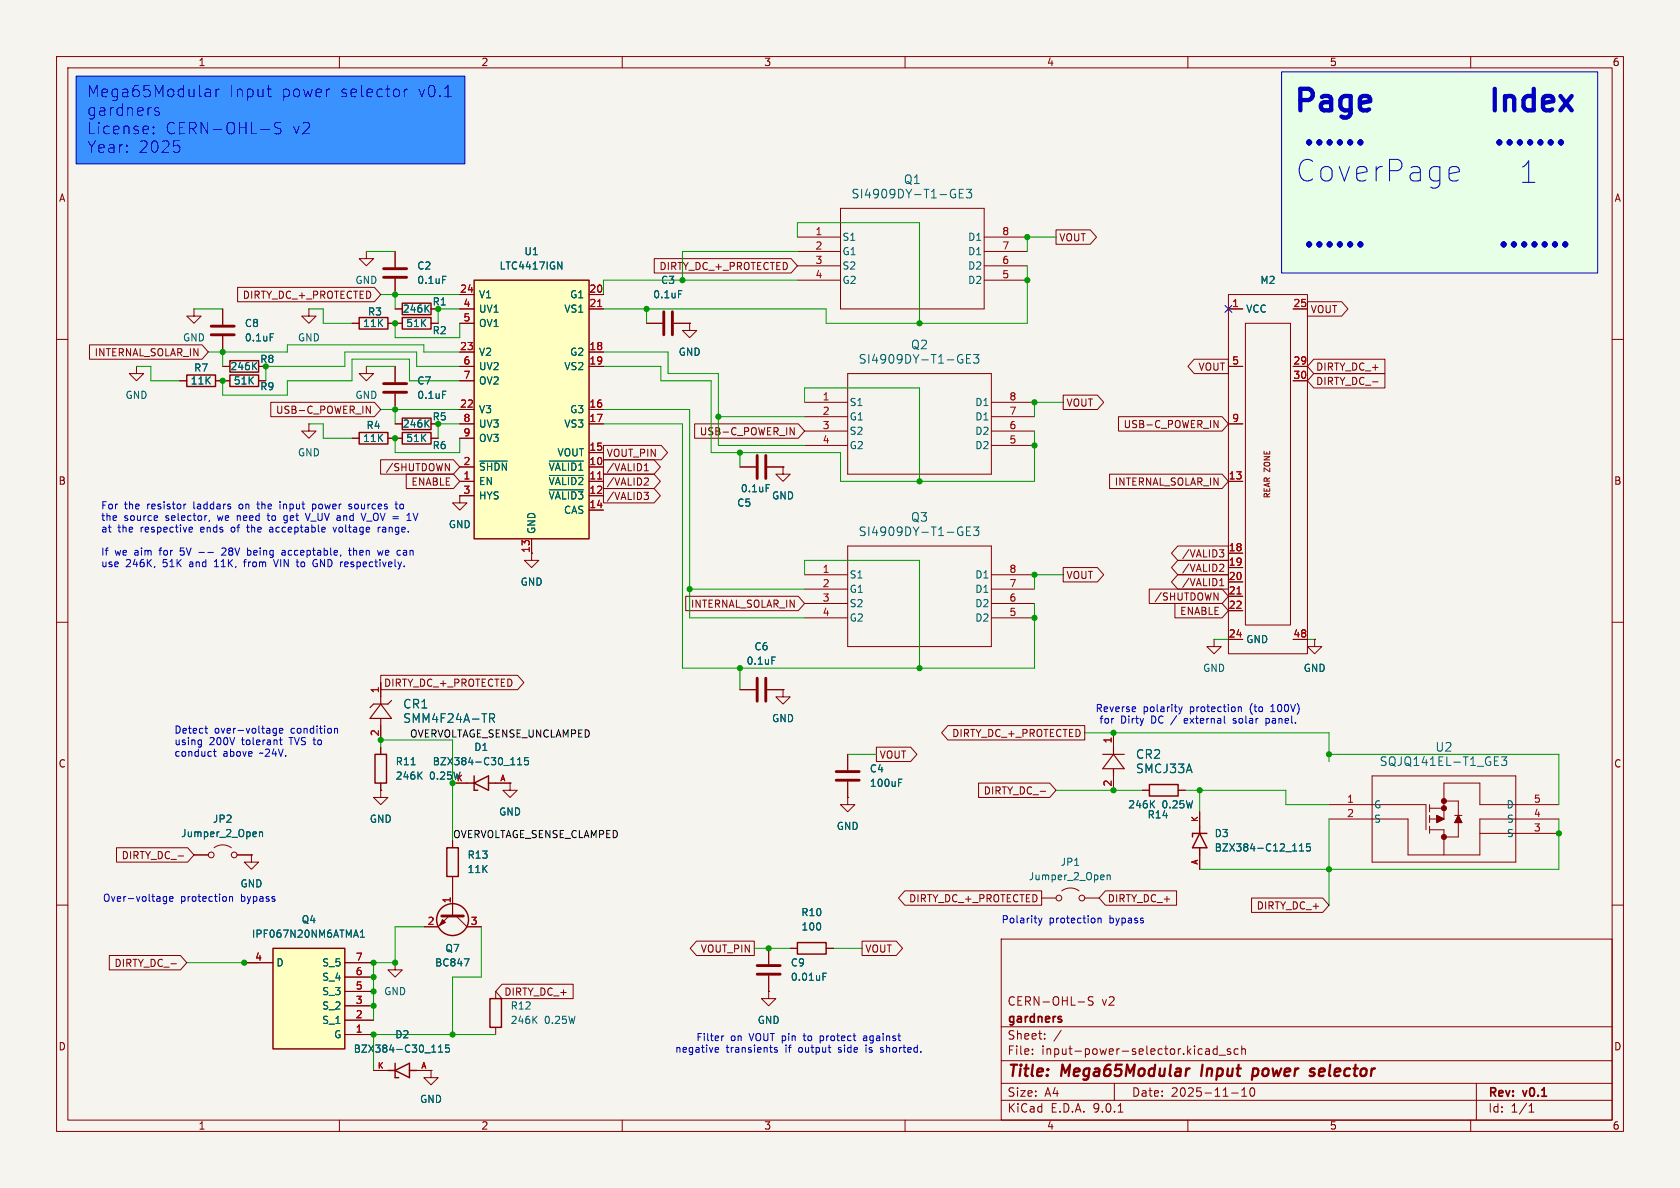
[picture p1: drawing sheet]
<svg xmlns="http://www.w3.org/2000/svg" width="297mm" height="210mm" viewBox="0 0 297 210" stroke-linecap="round" stroke-linejoin="round" font-family="sans-serif">
<defs><g id="words">
<g font-size="5.3" fill="#0000c2">
<text x="228.2" y="20.8">Page</text>
<text x="229.8" y="26.7">......</text>
<text x="263.4" y="26.7">.......</text>
<text x="229.1" y="32.4">CoverPage</text>
<text x="268.6" y="32.6">1</text>
<text x="229.8" y="44.7">......</text>
<text x="264.2" y="44.7">.......</text>
</g>
<g font-size="2.8" fill="#0000c2">
<text x="15.2" y="17.5">Mega65Modular</text>
<text x="40.4" y="17.5">Input</text>
<text x="49.7" y="17.5">power</text>
<text x="60.1" y="17.5">selector</text>
<text x="73.9" y="17.5">v0.1</text>
<text x="15.2" y="20.8">gardners</text>
<text x="15.2" y="24">License:</text>
<text x="15.2" y="27.3">Year:</text>
<text x="24.4" y="27.3">2025</text>
<text x="29.1" y="24">CERN-OHL-S</text>
<text x="51.6" y="24">v2</text>
</g>
<g font-size="2.8" fill="#840000">
<text x="178" y="190.9">Title:</text>
<text x="187.7" y="190.9">Mega65Modular</text>
<text x="213.2" y="190.9">Input</text>
<text x="223.1" y="190.9">power</text>
<text x="234.1" y="190.9">selector</text>
</g>
<g font-size="2.1" fill="#006464">
<text x="150.4" y="35.3">SI4909DY-T1-GE3</text>
<text x="159.7" y="32.7">Q1</text>
<text x="151.7" y="64.5">SI4909DY-T1-GE3</text>
<text x="161" y="62">Q2</text>
<text x="151.7" y="95">SI4909DY-T1-GE3</text>
<text x="161" y="92.4">Q3</text>
<text x="71.2" y="125.5">CR1</text>
<text x="71.2" y="128">SMM4F24A-TR</text>
<text x="200.7" y="136.9">SMCJ33A</text>
<text x="200.7" y="134.3">CR2</text>
<text x="243.8" y="135.6">SQJQ141EL-T1_GE3</text>
<text x="253.7" y="133.1">U2</text>
</g>
<g font-size="2.1" fill="#840000">
<text x="178" y="178">CERN-OHL-S</text>
<text x="194.7" y="178">v2</text>
<text x="178" y="184">Sheet:</text>
<text x="178" y="181.2">gardners</text>
<text x="178" y="186.7">File:</text>
<text x="184.1" y="186.7">input-power-selector.kicad_sch</text>
<text x="178" y="196.9">KiCad</text>
<text x="178" y="194.1">Size:</text>
<text x="184.7" y="194.1">A4</text>
<text x="185.7" y="196.9">E.D.A.</text>
<text x="193.3" y="196.9">9.0.1</text>
<text x="200" y="194.1">Date:</text>
<text x="207" y="194.1">2025-11-10</text>
<text x="263" y="194.3">Rev:</text>
<text x="263" y="196.9">Id:</text>
<text x="267.1" y="196.9">1/1</text>
<text x="269.4" y="194.3">v0.1</text>
</g>
<g font-size="1.8" fill="#840000">
<text x="35" y="11.9">1</text>
<text x="85" y="11.9">2</text>
<text x="135" y="11.9">3</text>
<text x="185" y="11.9">4</text>
<text x="235" y="11.9">5</text>
<text x="285" y="11.9">6</text>
<text x="10.3" y="35.9">A</text>
<text x="285.3" y="35.9">A</text>
<text x="116.5" y="47.9">DIRTY_DC_+_PROTECTED</text>
<text x="187.2" y="42.9">VOUT</text>
<text x="42.8" y="53">DIRTY_DC_+_PROTECTED</text>
<text x="76.4" y="54.2">R1</text>
<text x="231.6" y="55.6">VOUT</text>
<text x="16.6" y="63.2">INTERNAL_SOLAR_IN</text>
<text x="45.9" y="64.4">R8</text>
<text x="211.8" y="65.7">VOUT</text>
<text x="232.6" y="65.7">DIRTY_DC_+</text>
<text x="45.9" y="69.2">R9</text>
<text x="232.6" y="68.3">DIRTY_DC_-</text>
<text x="48.7" y="73.3">USB-C_POWER_IN</text>
<text x="76.4" y="74.5">R5</text>
<text x="123.6" y="77.2">USB-C_POWER_IN</text>
<text x="188.4" y="72.1">VOUT</text>
<text x="198.5" y="75.9">USB-C_POWER_IN</text>
<text x="68.1" y="83.5">/SHUTDOWN</text>
<text x="107.2" y="83.5">/VALID1</text>
<text x="107.2" y="81">VOUT_PIN</text>
<text x="10.3" y="85.9">B</text>
<text x="72.6" y="86">ENABLE</text>
<text x="107.2" y="86">/VALID2</text>
<text x="107.2" y="88.6">/VALID3</text>
<text x="197" y="86">INTERNAL_SOLAR_IN</text>
<text x="285.3" y="85.9">B</text>
<text x="93.7" y="97.8" transform="rotate(-90 93.7 97.8)">13</text>
<text x="208.9" y="98.7">/VALID3</text>
<text x="208.9" y="101.3">/VALID2</text>
<text x="122" y="107.6">INTERNAL_SOLAR_IN</text>
<text x="188.4" y="102.6">VOUT</text>
<text x="204" y="106.4">/SHUTDOWN</text>
<text x="208.9" y="103.8">/VALID1</text>
<text x="208.5" y="108.9">ENABLE</text>
<text x="67.8" y="121.6">DIRTY_DC_+_PROTECTED</text>
<text x="168.2" y="130.5">DIRTY_DC_+_PROTECTED</text>
<text x="10.3" y="135.9">C</text>
<text x="155.4" y="134.3">VOUT</text>
<text x="285.3" y="135.9">C</text>
<text x="173.8" y="140.7">DIRTY_DC_-</text>
<text x="21.4" y="152.1">DIRTY_DC_-</text>
<text x="160.6" y="159.7">DIRTY_DC_+_PROTECTED</text>
<text x="195.7" y="159.7">DIRTY_DC_+</text>
<text x="222.1" y="161">DIRTY_DC_+</text>
<text x="20.1" y="171.1">DIRTY_DC_-</text>
<text x="123.8" y="168.6">VOUT_PIN</text>
<text x="152.9" y="168.6">VOUT</text>
<text x="89.1" y="176.2">DIRTY_DC_+</text>
<text x="10.3" y="185.9">D</text>
<text x="285.3" y="185.9">D</text>
<text x="35" y="199.9">1</text>
<text x="85" y="199.9">2</text>
<text x="135" y="199.9">3</text>
<text x="185" y="199.9">4</text>
<text x="235" y="199.9">5</text>
<text x="285" y="199.9">6</text>
</g>
<g font-size="1.8" fill="#a90000">
<text x="144.1" y="41.7">1</text>
<text x="177.1" y="41.7">8</text>
<text x="144.1" y="44.2">2</text>
<text x="144.1" y="46.7">3</text>
<text x="177.1" y="44.2">7</text>
<text x="177.1" y="46.7">6</text>
<text x="81.2" y="51.8">24</text>
<text x="104.1" y="51.8">20</text>
<text x="144.1" y="49.3">4</text>
<text x="177.1" y="49.3">5</text>
<text x="81.8" y="54.4">4</text>
<text x="81.8" y="56.9">5</text>
<text x="104.1" y="54.4">21</text>
<text x="217.7" y="54.4">1</text>
<text x="228.6" y="54.4">25</text>
<text x="81.2" y="62">23</text>
<text x="81.8" y="64.5">6</text>
<text x="104.1" y="62">18</text>
<text x="104.1" y="64.5">19</text>
<text x="217.7" y="64.5">5</text>
<text x="228.6" y="64.5">29</text>
<text x="81.8" y="67.1">7</text>
<text x="145.3" y="70.9">1</text>
<text x="178.4" y="70.9">8</text>
<text x="228.6" y="67.1">30</text>
<text x="81.2" y="72.1">22</text>
<text x="81.8" y="74.7">8</text>
<text x="81.8" y="77.2">9</text>
<text x="104.1" y="72.1">16</text>
<text x="104.1" y="74.7">17</text>
<text x="145.3" y="73.4">2</text>
<text x="145.3" y="75.9">3</text>
<text x="178.4" y="73.4">7</text>
<text x="178.4" y="75.9">6</text>
<text x="217.7" y="74.7">9</text>
<text x="81.8" y="82.3">2</text>
<text x="104.1" y="79.8">15</text>
<text x="104.1" y="82.3">10</text>
<text x="145.3" y="78.5">4</text>
<text x="178.4" y="78.5">5</text>
<text x="81.8" y="84.8">1</text>
<text x="81.8" y="87.4">3</text>
<text x="104.1" y="84.8">11</text>
<text x="104.1" y="87.4">12</text>
<text x="104.1" y="89.9">14</text>
<text x="217.1" y="84.8">13</text>
<text x="145.3" y="101.3">1</text>
<text x="178.4" y="101.3">8</text>
<text x="217.1" y="97.5">18</text>
<text x="217.1" y="100.1">19</text>
<text x="145.3" y="103.9">2</text>
<text x="145.3" y="106.4">3</text>
<text x="178.4" y="103.9">7</text>
<text x="178.4" y="106.4">6</text>
<text x="217.1" y="102.6">20</text>
<text x="217.1" y="105.2">21</text>
<text x="217.1" y="107.7">22</text>
<text x="145.3" y="109">4</text>
<text x="178.4" y="109">5</text>
<text x="217.1" y="112.8">24</text>
<text x="228.6" y="112.8">48</text>
<text x="67.1" y="122.6" transform="rotate(-90 67.1 122.6)">1</text>
<text x="67.1" y="130.2" transform="rotate(-90 67.1 130.2)">2</text>
<text x="196.6" y="131.5" transform="rotate(-90 196.6 131.5)">1</text>
<text x="196.6" y="139.1" transform="rotate(-90 196.6 139.1)">2</text>
<text x="238.1" y="142">1</text>
<text x="271.1" y="142">5</text>
<text x="238.1" y="144.5">2</text>
<text x="271.1" y="144.5">4</text>
<text x="271.1" y="147.1">3</text>
<text x="79.8" y="159.8" transform="rotate(-90 79.8 159.8)">1</text>
<text x="75.5" y="163.6">2</text>
<text x="83.1" y="163.6">3</text>
<text x="45" y="169.9">4</text>
<text x="62.8" y="169.9">7</text>
<text x="62.8" y="172.5">6</text>
<text x="62.8" y="175">5</text>
<text x="62.8" y="177.5">3</text>
<text x="62.8" y="180.1">2</text>
<text x="62.8" y="182.6">1</text>
</g>
<g font-size="1.8" fill="#006464">
<text x="73.7" y="47.9">C2</text>
<text x="88.2" y="47.9">LTC4417IGN</text>
<text x="92.6" y="45.3">U1</text>
<text x="148.8" y="42.8">S1</text>
<text x="148.8" y="45.3">G1</text>
<text x="148.8" y="47.9">S2</text>
<text x="171.1" y="42.8">D1</text>
<text x="171.1" y="45.3">D1</text>
<text x="171.1" y="47.9">D2</text>
<text x="62.7" y="50.4">GND</text>
<text x="73.7" y="50.4">0.1uF</text>
<text x="84.6" y="52.9">V1</text>
<text x="100.7" y="52.9">G1</text>
<text x="115.4" y="52.9">0.1uF</text>
<text x="116.8" y="50.4">C3</text>
<text x="148.8" y="50.4">G2</text>
<text x="171.1" y="50.4">D2</text>
<text x="222.7" y="50.4">M2</text>
<text x="43.2" y="58">C8</text>
<text x="64.1" y="58">11K</text>
<text x="65" y="56">R3</text>
<text x="71.1" y="55.5">246K</text>
<text x="71.7" y="58">51K</text>
<text x="76.4" y="59.3">R2</text>
<text x="84.6" y="55.5">UV1</text>
<text x="84.6" y="58">OV1</text>
<text x="99.7" y="55.5">VS1</text>
<text x="220.2" y="55.5">VCC</text>
<text x="32.3" y="60.6">GND</text>
<text x="34.2" y="65.9">R7</text>
<text x="40.6" y="65.6">246K</text>
<text x="43.2" y="60.6">0.1uF</text>
<text x="52.6" y="60.6">GND</text>
<text x="84.6" y="63.1">V2</text>
<text x="84.6" y="65.6">UV2</text>
<text x="99.7" y="65.6">VS2</text>
<text x="100.7" y="63.1">G2</text>
<text x="119.9" y="63.1">GND</text>
<text x="22.1" y="70.7">GND</text>
<text x="33.6" y="68.2">11K</text>
<text x="41.2" y="68.2">51K</text>
<text x="62.7" y="70.7">GND</text>
<text x="73.7" y="68.2">C7</text>
<text x="73.7" y="70.7">0.1uF</text>
<text x="84.6" y="68.2">OV2</text>
<text x="150.1" y="72">S1</text>
<text x="172.3" y="72">D1</text>
<text x="64.7" y="76">R4</text>
<text x="71.1" y="75.8">246K</text>
<text x="84.6" y="73.3">V3</text>
<text x="84.6" y="75.8">UV3</text>
<text x="99.7" y="75.8">VS3</text>
<text x="100.7" y="73.3">G3</text>
<text x="150.1" y="74.5">G1</text>
<text x="150.1" y="77.1">S2</text>
<text x="172.3" y="74.5">D1</text>
<text x="172.3" y="77.1">D2</text>
<text x="52.6" y="80.9">GND</text>
<text x="64.1" y="78.3">11K</text>
<text x="71.7" y="78.3">51K</text>
<text x="76.4" y="79.6">R6</text>
<text x="84.6" y="78.3">OV3</text>
<text x="84.6" y="83.4">~{SHDN}</text>
<text x="96.9" y="83.4">~{VALID1}</text>
<text x="98.5" y="80.9">VOUT</text>
<text x="150.1" y="79.6">G2</text>
<text x="172.3" y="79.6">D2</text>
<text x="84.6" y="86">EN</text>
<text x="84.6" y="88.5">HYS</text>
<text x="96.9" y="86">~{VALID2}</text>
<text x="96.9" y="88.5">~{VALID3}</text>
<text x="130.2" y="89.8">C5</text>
<text x="130.9" y="87.2">0.1uF</text>
<text x="136.4" y="88.5">GND</text>
<text x="79.2" y="93.6">GND</text>
<text x="94.8" y="94.5" transform="rotate(-90 94.8 94.5)">GND</text>
<text x="99.6" y="91">CAS</text>
<text x="91.9" y="103.7">GND</text>
<text x="150.1" y="102.5">S1</text>
<text x="150.1" y="105">G1</text>
<text x="150.1" y="107.5">S2</text>
<text x="172.3" y="102.5">D1</text>
<text x="172.3" y="105">D1</text>
<text x="172.3" y="107.5">D2</text>
<text x="150.1" y="110.1">G2</text>
<text x="172.3" y="110.1">D2</text>
<text x="220.2" y="113.9">GND</text>
<text x="131.9" y="117.7">0.1uF</text>
<text x="133.3" y="115.2">C6</text>
<text x="212.6" y="119">GND</text>
<text x="230.4" y="119">GND</text>
<text x="136.4" y="127.9">GND</text>
<text x="69.9" y="135.5">R11</text>
<text x="76.4" y="135.5">BZX384-C30_115</text>
<text x="83.7" y="132.9">D1</text>
<text x="153.7" y="136.8">C4</text>
<text x="69.9" y="138">246K</text>
<text x="75.9" y="138">0.25W</text>
<text x="153.7" y="139.3">100uF</text>
<text x="199.4" y="143.1">246K</text>
<text x="205.4" y="143.1">0.25W</text>
<text x="242.8" y="143.1">G</text>
<text x="266.2" y="143.1">D</text>
<text x="31.9" y="148.2">Jumper_2_Open</text>
<text x="37.5" y="145.6">JP2</text>
<text x="65.3" y="145.6">GND</text>
<text x="88.1" y="144.4">GND</text>
<text x="147.8" y="146.9">GND</text>
<text x="202.8" y="144.9">R14</text>
<text x="214.6" y="148.2">D3</text>
<text x="242.8" y="145.6">S</text>
<text x="266.3" y="145.6">S</text>
<text x="266.3" y="148.2">S</text>
<text x="82.6" y="152">R13</text>
<text x="82.6" y="154.5">11K</text>
<text x="181.8" y="155.8">Jumper_2_Open</text>
<text x="187.4" y="153.3">JP1</text>
<text x="214.6" y="150.7">BZX384-C12_115</text>
<text x="42.4" y="157.1">GND</text>
<text x="44.4" y="166">IPF067N20NM6ATMA1</text>
<text x="53.2" y="163.4">Q4</text>
<text x="141.6" y="162.2">R10</text>
<text x="141.6" y="164.7">100</text>
<text x="48.8" y="171">D</text>
<text x="56.9" y="171">S_5</text>
<text x="56.9" y="173.6">S_4</text>
<text x="76.8" y="171">BC847</text>
<text x="78.6" y="168.5">Q7</text>
<text x="139.7" y="171">C9</text>
<text x="139.7" y="173.6">0.01uF</text>
<text x="56.9" y="176.1">S_3</text>
<text x="56.9" y="178.7">S_2</text>
<text x="67.8" y="176.1">GND</text>
<text x="90.2" y="178.7">R12</text>
<text x="56.9" y="181.2">S_1</text>
<text x="59" y="183.7">G</text>
<text x="69.8" y="183.7">D2</text>
<text x="90.2" y="181.2">246K</text>
<text x="96.2" y="181.2">0.25W</text>
<text x="133.9" y="181.2">GND</text>
<text x="62.4" y="186.3">BZX384-C30_115</text>
<text x="74.2" y="195.2">GND</text>
</g>
<g font-size="1.8" fill="#0000c2">
<text x="17.8" y="90.2">For</text>
<text x="17.8" y="92.3">the</text>
<text x="17.8" y="94.3">at</text>
<text x="20.8" y="94.3">the</text>
<text x="21.9" y="92.3">source</text>
<text x="22" y="90.2">the</text>
<text x="25" y="94.3">respective</text>
<text x="26.1" y="90.2">resistor</text>
<text x="29.4" y="92.3">selector,</text>
<text x="34.5" y="90.2">laddars</text>
<text x="35.7" y="94.3">ends</text>
<text x="38.8" y="92.3">we</text>
<text x="41.3" y="94.3">of</text>
<text x="42.4" y="92.3">need</text>
<text x="42.7" y="90.2">on</text>
<text x="44.4" y="94.3">the</text>
<text x="46.2" y="90.2">the</text>
<text x="48" y="92.3">to</text>
<text x="48.5" y="94.3">acceptable</text>
<text x="50.3" y="90.2">input</text>
<text x="51.1" y="92.3">get</text>
<text x="55.2" y="92.3">V_UV and</text>
<text x="56.3" y="90.2">power</text>
<text x="60" y="94.3">voltage</text>
<text x="62.9" y="90.2">sources</text>
<text x="65.4" y="92.3">V_OV =</text>
<text x="68.1" y="94.3">range.</text>
<text x="71.4" y="90.2">to</text>
<text x="17.8" y="98.4">If</text>
<text x="17.8" y="100.5">use</text>
<text x="20.3" y="98.4">we</text>
<text x="22.2" y="100.5">246K,</text>
<text x="23.9" y="98.4">aim</text>
<text x="28.5" y="98.4">for</text>
<text x="28.9" y="100.5">51K</text>
<text x="32.3" y="98.4">5V</text>
<text x="33.8" y="100.5">and</text>
<text x="38.4" y="100.5">11K,</text>
<text x="40.1" y="98.4">28V</text>
<text x="43.8" y="100.5">from</text>
<text x="44.8" y="98.4">being</text>
<text x="49.4" y="100.5">VIN</text>
<text x="51.1" y="98.4">acceptable,</text>
<text x="53.6" y="100.5">to</text>
<text x="56.6" y="100.5">GND respectively.</text>
<text x="63.2" y="98.4">then</text>
<text x="68.5" y="98.4">we</text>
<text x="72.1" y="98.4">can</text>
<text x="30.7" y="129.9">Detect</text>
<text x="30.7" y="131.9">using</text>
<text x="37" y="131.9">200V</text>
<text x="37.9" y="129.9">over-voltage</text>
<text x="42.9" y="131.9">tolerant</text>
<text x="51.5" y="131.9">TVS to</text>
<text x="51.5" y="129.9">condition</text>
<text x="193.6" y="126.1">Reverse</text>
<text x="194.3" y="128.1">for</text>
<text x="198.1" y="128.1">Dirty</text>
<text x="202.1" y="126.1">polarity</text>
<text x="203.6" y="128.1">DC /</text>
<text x="209.8" y="128.1">external</text>
<text x="210.4" y="126.1">protection</text>
<text x="218.7" y="128.1">solar</text>
<text x="221.2" y="126.1">(to</text>
<text x="224.6" y="128.1">panel.</text>
<text x="225.1" y="126.1">100V)</text>
<text x="30.7" y="134">conduct</text>
<text x="39.4" y="134">above</text>
<text x="46.1" y="134">~24V.</text>
<text x="18.1" y="159.6">Over-voltage</text>
<text x="31.9" y="159.6">protection</text>
<text x="42.7" y="159.6">bypass</text>
<text x="177" y="163.4">Polarity</text>
<text x="185.5" y="163.4">protection</text>
<text x="196.2" y="163.4">bypass</text>
<text x="123" y="184.2">Filter</text>
<text x="129.1" y="184.2">on</text>
<text x="132.6" y="184.2">VOUT pin</text>
<text x="142.6" y="184.2">to</text>
<text x="145.6" y="184.2">protect</text>
<text x="153.5" y="184.2">against</text>
<text x="119.3" y="186.3">negative</text>
<text x="128.4" y="186.3">transients</text>
<text x="139" y="186.3">if</text>
<text x="141.5" y="186.3">output</text>
<text x="148.7" y="186.3">side</text>
<text x="153.7" y="186.3">is</text>
<text x="156.5" y="186.3">shorted.</text>
</g>
<g font-size="1.8" fill="#0f0f0f">
<text x="72.4" y="130.5">OVERVOLTAGE_SENSE_UNCLAMPED</text>
<text x="80" y="148.2">OVERVOLTAGE_SENSE_CLAMPED</text>
</g>
<text font-size="1.4" fill="#840000" x="224.7" y="88.2" transform="rotate(-90 224.7 88.2)">REAR ZONE</text>
<g font-size="1.4" fill="#a90000">
<text x="80.6" y="138.2">K</text>
<text x="88.3" y="138.2">A</text>
<text x="211.8" y="145.4" transform="rotate(-90 211.8 145.4)">K</text>
<text x="211.8" y="153" transform="rotate(-90 211.8 153)">A</text>
<text x="66.7" y="189">K</text>
<text x="74.4" y="189">A</text>
</g>
</g></defs>
<path d="M0 0h297v210h-297z" fill="#f5f4ef" stroke="#f5f4ef" stroke-width=".18"/>
<g fill="none" stroke="#840000" stroke-width=".18">
<path d="M10 10h277v190h-277zM12 12h273v186h-273zM60 10v2M110 10v2M160 10v2M210 10v2M260 10v2M10 60h2M285 60h2M10 110h2M285 110h2M10 160h2"/>
<path d="M177 166h108v32h-108zM190.6 177.1h1.1M193.2 176.3l-.5-.1-.2 .1v.5l.6 .3 .1 .3-.2 .3-.6-.1M285 160h2M60 198v2M110 198v2M160 198v2M177 194.5h108M177 191.5h108M177 187.5h108M177 181.5h108M182.5 186.3v.1"/>
<path d="M182.5 185.5v.1M184.7 183.6v.1M184.7 182.8v.1M187.6 182.1l-1.3 2M197 191.5v3M197.7 196.6h.8M210 198v2M213.3 185.4h.3l.2 .2v.8M213.8 186.3l-.5 .1M213.8 185.8h-.5M215.2 185.5l-.5-.1-.2 .3v.4l.1 .2h.6M215.2 184.9v1.5"/>
<path d="M215.5 186.5h1.2M217.5 185.5l-.3-.1-.2 .2v.2l.5 .2v.3h-.5M217.7 193.2h1.2M218.9 185.5l-.4-.1-.3 .3v.4l.1 .2h.6M219.5 185.5l.2-.1 .4 .1 .1 .9M219.5 184.9v1.5M219.5 193.8h.9M219.5 192.7l.5-.4v1.5M221.2 192.4l.1-.1a.81 .81 0 0 1 .6 .6 .81 .81 0 0 1-.3 .8l-.1 .1a.81 .81 0 0 1-.4-1.4M260 198v2M261 191.5v6.5M270.3 196.6h.9"/>
<path d="M270.3 195.5l.4-.4v1.5"/>
</g>
<path d="M210.3 188.9l-.5 .2M212.6 188.2l-.3 2M221.4 190.1l.2 .1 .6-.1M221.6 189l.2-.1 .5 .1M221.6 188.9l-.3 2M233.4 189l-.3 .9 .3 .3M234.2 189.4l-1 .1" fill="none" stroke="#840000" stroke-width=".4"/>
<path d="M187.5 179.7l.1 .1M187.5 180.2l.2 .2-.2 .3" fill="none" stroke="#840000" stroke-width=".3"/>
<path d="M226.6 12.7h55.8v35.6h-55.8z" fill="#e6ffe6"/>
<path d="M13.5 13.5h68.7v15.5h-68.7z" fill="#3a92ff"/>
<path d="M212.1 146.1v1.2M212.1 149.9v1.2M212.1 147.3l1.3 2.6h-2.6zM213.4 147.3h-2.6v.7" fill="none" stroke="#840000" stroke-width=".25"/>
<path d="M94 97.8v1.3h1.2l-1.2 1.2-1.3-1.2h1.3M212.1 143.5v2.6M212.1 151.1v2.6" fill="none" stroke="#840000" stroke-width=".18"/>
<path d="M229.7 150.4h.8M229.7 149.5l.4-.3v1.2M231.6 149.2h-.6l-.1 .6 .2-.1h.5l.1 .2-.1 .4-.2 .1-.5-.1" fill="none" stroke="#006464" stroke-width=".18"/>
<path d="M83.8 49.5h20.3v45.8h-20.3z" fill="#ffffc2"/>
<path d="M83.8 49.5h20.3v45.8h-20.3zM63.5 76.5h5.1v2h-5.1zM71.1 73.9h5.1v2h-5.1zM71.1 76.5h5.1v2h-5.1z" fill="none" stroke="#840000" stroke-width=".25"/>
<g fill="none" stroke="#840000" stroke-width=".18">
<path d="M81.3 52.1h2.5M81.3 54.6h2.5M81.3 57.2h2.5M104.1 52.1h2.6M104.1 54.6h2.6M62.2 77.5h1.3M68.6 77.5h2.5M69.8 74.9h1.3M69.8 64.8v2.8M69.8 69.6v2.8M76.2 77.5h1.3M81.3 62.2h2.5"/>
<path d="M81.3 64.8h2.5M81.3 67.3h2.5M81.3 72.4h2.5M81.3 74.9h2.5M81.3 77.5h2.5M104.1 62.2h2.6M104.1 64.8h2.6M104.1 72.4h2.6M104.1 74.9h2.6M81.3 82.6h2.5M81.3 85.1h2.5M81.3 87.6h2.5"/>
<path d="M94 95.3v2.5M104.1 82.6h2.6M104.1 85.1h2.6M104.1 87.6h2.6M104.1 80h2.6M104.1 90.2h2.6M34.3 151.1h2.5M37.8 149.9a2.54 2.54 0 0 1 3.1 0M41.9 151.1h2.5M44.4 151.1v1.3h1.3l-1.3 1.3-1.2-1.3h1.2M44.4 151.1h.1"/>
<circle cx="37.3" cy="151.1" r=".51"/>
<circle cx="41.4" cy="151.1" r=".51"/>
</g>
<path d="M98.6 46.3l.7 1.3v-1.3M75.3 74.8l.6 .7M75.9 74.2l-.8 .8M78.2 69.2h.7M84.8 81.5h4.9M97.1 81.5h6.1M97.1 84h6.1M97.1 86.6h6.1M45.9 147.1v.8M45.9 147.2l.2-.1h.3v.8" fill="none" stroke="#006464" stroke-width=".18"/>
<path d="M105.7 54.2h.7M105.7 84.7h.7" fill="none" stroke="#a90000" stroke-width=".18"/>
<path d="M67.8 67.8h4.1M67.8 69.3h4.1" fill="none" stroke="#840000" stroke-width=".51"/>
<path d="M48.3 167.6h12.7v17.8h-12.7z" fill="#ffffc2"/>
<g fill="none" stroke="#840000" stroke-width=".25">
<path d="M63.5 56.1h5.1v2.1h-5.1zM71.1 56.1h5.1v2.1h-5.1zM71.1 53.6h5.1v2h-5.1zM33 66.3h5.1v2h-5.1zM40.6 66.3h5.1v2h-5.1zM40.6 63.8h5.1v2h-5.1zM66.3 133.4h2v5h-2zM82.5 138.4h1.3M83.8 137.2v2.5h.7M83.8 138.4l2.6-1.2v2.5zM86.4 138.4h1.2M203.2 138.7h5.1v2h-5.1z"/>
<path d="M79 149.9h2v5h-2zM48.3 167.6h12.7v17.8h-12.7zM86.6 176.5h2v5.1h-2zM141 166.6h5v2.1h-5zM68.6 189.2h1.2M69.8 188v2.5h.7M69.8 189.2l2.6-1.2v2.5zM72.4 189.2h1.3"/>
<circle cx="80" cy="162.6" r="2.82"/>
</g>
<g fill="none" stroke="#840000" stroke-width=".18">
<path d="M148.6 36.8h25.4v17.8h-25.4zM34.3 54.6v1.3h1.3l-1.3 1.3-1.3-1.3h1.3M34.3 54.6h.1M39.4 54.6v2.8M39.4 59.4v2.8M42 50.8h24.2l1.1 1.3-1.1 1.2h-24.2zM54.6 54.6v1.3h1.3l-1.3 1.3-1.3-1.3h1.3M54.6 54.6h.1M62.2 57.2h1.3M64.8 44.5v1.2h1.2l-1.2 1.3-1.3-1.3h1.3M64.8 44.5h.1M68.6 57.2h2.5"/>
<path d="M69.8 54.6h1.3M69.8 44.5v2.7M69.8 49.3v2.8M76.2 57.2h1.3M81.3 54.6h2.5M81.3 57.2h2.5M81.3 52.1h2.5M104.1 54.6h2.6M104.1 52.1h2.6M114.3 57.2h2.8M115.7 45.7h24.2l1.1 1.3-1.1 1.3h-24.2zM119.1 57.2h2.8"/>
<path d="M121.9 57.2v1.2h1.3l-1.3 1.3-1.3-1.3h1.3M121.9 57.2h.1M141 41.9h7.6M141 44.5h7.6M141 47h7.6M141 49.5h7.6M174 41.9h7.6M174 44.5h7.6M174 47h7.6M174 49.5h7.6M186.7 40.6h6l1.2 1.3-1.2 1.3h-6zM217.2 52.1h13.9v63.5h-13.9z"/>
<path d="M217.2 54.6h2.5M220.2 57.2h7.9v53.3h-7.9zM228.6 54.6h2.5M231.1 53.3h6.1l1.1 1.3-1.1 1.3h-6.1zM15.8 61h19.9l1.1 1.2-1.1 1.3h-19.9zM24.1 64.8v1.2h1.3l-1.3 1.3-1.2-1.3h1.2M24.1 64.8h.1M31.7 67.3h1.3M38.1 67.3h2.5M39.4 64.8h1.2M47.9 71.1h18.3l1.1 1.3-1.1 1.3h-18.3zM54.6 74.9v1.3h1.3l-1.3 1.3-1.3-1.3h1.3"/>
<path d="M54.6 74.9h.1M62.2 77.5h1.3M64.8 71.8l.7 1.3v-1.3M64.8 64.8v1.2h1.2l-1.2 1.3-1.3-1.3h1.3M64.8 64.8h.1M68.6 77.5h2.5M69.8 64.8v2.8M69.8 69.6v2.8M69.8 74.9h1.3M76.2 77.5h1.3M81.3 67.3h2.5M81.3 64.8h2.5"/>
<path d="M81.3 74.9h2.5M81.3 77.5h2.5M81.3 62.2h2.5M81.3 72.4h2.5M104.1 64.8h2.6M104.1 74.9h2.6M104.1 62.2h2.6M104.1 72.4h2.6M106.7 78.7h10.2l1.1 1.3-1.1 1.3h-10.2zM122.8 74.9h18.3l1.1 1.3-1.1 1.3h-18.3zM139.7 75.6l.7 1.3v-1.3M142.2 71.1h7.7"/>
<path d="M142.2 73.7h7.7M142.2 76.2h7.7M142.2 78.7h7.7M149.9 66h25.4v17.8h-25.4zM175.3 71.1h7.6M175.3 73.7h7.6M175.3 76.2h7.6M175.3 78.7h7.6M188 69.8h6l1.1 1.3-1.1 1.3h-6zM197.7 73.7h18.4l1.1 1.2-1.1 1.3h-18.4zM211.1 63.5h6.1v2.5h-6.1l-1.1-1.2zM214.6 74.3l.7 1.3v-1.3"/>
<path d="M217.2 64.8h2.5M217.2 74.9h2.5M228.6 67.3h2.5M228.6 64.8h2.5M232.3 63.5h12.5v2.5h-12.5l-1.2-1.2zM232.3 66h12.5v2.6h-12.5l-1.2-1.3zM242.6 67.5h1M67.3 81.3h12.9l1.1 1.3-1.1 1.2h-12.9zM71.8 83.8h8.4l1.1 1.3-1.1 1.3h-8.4zM81.3 87.6v1.3h1.2l-1.2 1.3-1.3-1.3h1.3M81.3 87.6h.1M81.3 82.6h2.5"/>
<path d="M81.3 85.1h2.5M81.3 87.6h2.5M94 95.3v2.5M104.1 82.6h2.6M104.1 85.1h2.6M104.1 87.6h2.6M104.1 80h2.6M104.1 90.2h2.6M106.7 83.8h8.9l1.1 1.3-1.1 1.3h-8.9zM106.7 81.3h8.9l1.1 1.3-1.1 1.2h-8.9zM106.7 86.4h8.9l1.1 1.2-1.1 1.3h-8.9zM113.8 87h.8l-.4 .5 .4 .1v.5l-.2 .2h-.4"/>
<path d="M113.9 83.2h.7M113.9 82.3l.4-.3v1.2M114.1 84.5l.4 .1 .1 .3-.8 .9h.8M130.8 82.6h2.8M135.6 82.6h2.8M138.4 82.6v1.2h1.3l-1.3 1.3-1.2-1.3h1.2M138.4 82.6h.1M149.9 96.5h25.4v17.8h-25.4zM196.2 83.8h19.9l1.1 1.3-1.1 1.3h-19.9zM208.2 96.5h9v2.6h-9l-1.1-1.3zM208.2 99.1h9v2.5h-9l-1.1-1.3zM215.6 97.2h.8l-.5 .5 .4 .1 .1 .4-.3 .3h-.4"/>
<path d="M215.8 99.7l.4 .1 .2 .3-.8 .9h.8M217.2 85.1h2.5M217.2 97.8h2.5M67.3 119.4h24.2l1.1 1.3-1.1 1.2h-24.2zM121.2 105.4h19.9l1.1 1.3-1.1 1.3h-19.9zM142.2 101.6h7.7M142.2 104.1h7.7M142.2 106.7h7.7M142.2 109.2h7.7M175.3 101.6h7.6M175.3 104.1h7.6M175.3 106.7h7.6"/>
<path d="M175.3 109.2h7.6M188 100.3h6l1.1 1.3-1.1 1.3h-6zM203.2 104.1h12.9l1.1 1.3-1.1 1.3h-12.9zM207.7 106.7h8.4l1.1 1.3-1.1 1.2h-8.4zM208.2 101.6h9v2.5h-9l-1.1-1.2zM214.6 113v1.3h1.3l-1.3 1.3-1.2-1.3h1.2M214.6 113h.1M215.6 103.5h.8M215.6 102.6l.4-.3v1.2M217.2 100.3h2.5M217.2 102.9h2.5M217.2 105.4h2.5"/>
<path d="M217.2 108h2.5M217.2 113h2.5M228.6 113h2.5M232.4 113v1.3h1.3l-1.3 1.3-1.3-1.3h1.3M232.4 113h.1M67.3 139.7v1.3h1.3l-1.3 1.2-1.3-1.2h1.3M67.3 139.7h.1M67.3 120.7v2.5M67.3 128.3v2.5M67.3 132.1v1.3M67.3 138.4v1.3M80 138.4h2.5"/>
<path d="M87.6 138.4h2.6M90.2 138.4v1.3h1.2l-1.2 1.3-1.3-1.3h1.3M90.2 138.4h.1M130.8 121.9h2.8M135.6 121.9h2.8M138.4 121.9v1.3h1.3l-1.3 1.3-1.2-1.3h1.2M138.4 121.9h.1M149.9 133.4v2.7M149.9 138.2v2.8M154.9 132.1h6.1l1.1 1.3-1.1 1.2h-6.1zM167.6 128.3h24.2v2.5h-24.2l-1.1-1.3zM173 138.4h12.6l1.1 1.3-1.1 1.3h-12.6z"/>
<path d="M183.9 139.9h1M196.8 129.5v2.6M196.8 137.2v2.5M201.9 139.7h1.3M208.3 139.7h1.2M242.6 137.2h25.4v15.2h-25.4zM20.6 149.9h12.6l1.1 1.2-1.1 1.3h-12.6zM31.5 151.3h1M34.3 151.1h2.5M41.9 151.1h2.5M44.4 151.1h.1M80 148.6v1.3"/>
<path d="M80 154.9v7M149.9 141v1.2h1.2l-1.2 1.3-1.3-1.3h1.3M149.9 141h.1M160 157.5h24.1v2.5h-24.1l-1.2-1.2zM184.1 158.8h2.6M187.7 157.5a2.54 2.54 0 0 1 3.1 0M191.8 158.8h2.5M195.4 157.5h12.6v2.5h-12.6l-1.1-1.2zM212.1 143.5v2.6M212.1 151.1v2.6M221.3 158.7h12.5l1.1 1.3-1.1 1.3h-12.5zM234.9 142.2h17.2v4.5"/>
<path d="M234.9 144.8h14v6.3h12.7v-6.3h14M252.7 144.8h2.6M252.7 142.9h2.6M252.7 142.2v1.3M252.7 144.1v1.3M252.7 146.1v1.2M252.7 146.7h2.6v4.4M254 144.1l1.3 .7-1.3 .6zM255.3 141.6h2.5v6.4h-2.5M257.2 144.1h1.2M257.8 144.1l.6 1.3h-1.2zM261.6 147.3h14"/>
<path d="M275.6 142.2h-14v-3.8h-6.3v6.4M19.3 168.9h12.6l1.1 1.3-1.1 1.3h-12.6zM30.2 170.4h1M43.2 170.2h5.1M61 170.2h5M61 172.7h5M61 175.3h5M61 177.8h5M69.8 170.2v1.3h1.3l-1.3 1.2-1.2-1.2h1.2M69.8 170.2h.1M79.4 161.9l-1.9 1.9h-2.6M80.6 161.9l1.9 1.9h2.6"/>
<path d="M87.6 175.3v1.2M88.7 174h12.6v2.5h-12.6l-1.1-1.2zM123.1 166.4h10.2v2.5h-10.2l-1.1-1.3zM135.9 175.3v1.2h1.3l-1.3 1.3-1.3-1.3h1.3M135.9 175.3h.1M135.9 167.6v2.8M135.9 172.5v2.8M139.7 167.6h1.3M146 167.6h1.3M152.4 166.4h6.1l1.1 1.2-1.1 1.3h-6.1zM61 180.3h5M61 182.9h5"/>
<path d="M66 189.2h2.6M73.7 189.2h2.5M76.2 189.2v1.3h1.3l-1.3 1.3-1.3-1.3h1.3M76.2 189.2h.1M87.6 181.6v1.3"/>
<circle cx="187.2" cy="158.8" r=".51"/>
<circle cx="191.3" cy="158.8" r=".51"/>
</g>
<g fill="none" stroke="#006464" stroke-width=".18">
<path d="M168.7 34.3h.2v.6M169.6 34.2h.5M170.3 33.5h-.7v1.5h.7M170.8 33.5h1l-.5 .5 .4 .2v.6l-.2 .2h-.4l-.3-.2M47.8 59h.6M75.3 54.5l.6 .7M75.9 53.9l-.8 .7M78.2 48.8h.7M98.6 46.3l.7 1.3v-1.3M120 51.4h.6M44.8 64.6l.6 .7M45.4 64.1l-.7 .7"/>
<path d="M75.3 74.8l.6 .7M75.9 74.2l-.8 .8M78.2 69.2h.7M169.9 63.5h.3l-.1 .6M170.9 63.4h.5M171.6 62.7h-.7v1.5h.7M172.1 62.7h.9l-.5 .6 .5 .1v.7l-.2 .1h-.5l-.2-.1M84.8 81.5h4.9M97.1 81.5h6.1M97.1 84h6.1M97.1 86.6h6.1M135.4 85.7h.7"/>
<path d="M169.9 94h.3l-.1 .6M170.9 93.9h.5M171.6 93.2h-.7v1.5h.7M172.1 93.2h.9l-.5 .5 .5 .2v.6l-.2 .2h-.5l-.2-.2M136.5 116.1h.6M72.7 135.2h.7M74.1 137l.5 .7M74.6 136.5l-.7 .7M86.6 126.2h.5l.3 .3-.1 .4-.7 .1M86.9 127l.5 .7M91.5 135.2h.7M91.5 134.3l.4-.4v1.3"/>
<path d="M93.4 133.9h-.6l-.1 .6 .2-.1 .4 .1 .1 .2v.4l-.2 .1-.5-.1M158.9 138.3h.4M158.9 137.7h.6M265.4 133.8h1l-.5 .6 .4 .1v.7l-.2 .1h-.5l-.2-.1M45.9 147.1v.8M45.9 147.2l.2-.1h.3v.8M195.7 154.7v.8M195.7 154.8l.2-.1h.3l.1 .8M203.6 142.1l.5 .7M204.1 141.5l-.7 .8M229.7 150.4h.8M229.7 149.5l.4-.3v1.2"/>
<path d="M231.6 149.2h-.6l-.1 .6 .2-.1h.5l.1 .2-.1 .4-.2 .1-.5-.1M62.9 164.4l.4 1.3M63.7 165.7h.7M63.7 164.8l.4-.4v1.3M82.1 169.5h.8l-.5 1.3M94.9 179.6l-.7 .8M145.5 172.6h.4M145.5 172h.6M77.5 186h.8M77.5 185.1l.4-.4v1.3M79.4 184.7h-.6l-.1 .6 .2-.1 .4 .1 .2 .2-.1 .4-.2 .1-.5-.1M94.4 180.2l.5 .7"/>
</g>
<path d="M67.3 123.2v1.3M67.3 127v1.3M67.3 124.5l1.9 2.5h-3.8zM69.2 123.8l-.6 .7h-2.6l-.6 .6M194.9 133.4h3.9M196.8 132.1v1.3M196.8 135.9v1.3M196.8 133.4l2 2.5h-3.9z" fill="none" stroke="#840000" stroke-width=".2"/>
<g fill="#840000" stroke="#840000" stroke-width=".18">
<path d="M254 144.1l1.3 .7-1.3 .6z"/>
<path d="M257.8 144.1l.6 1.3h-1.2z"/>
<path d="M78.2 162.6l.5 .5-1 .5z"/>
<circle cx="255.3" cy="141.6" r=".44"/>
<circle cx="255.3" cy="142.9" r=".44"/>
<circle cx="255.3" cy="148" r=".44"/>
</g>
<g fill="none" stroke="#840000" stroke-width=".51">
<path d="M37.3 57.7h4.1M37.3 59.2h4.1M67.8 47.5h4.1M67.8 49h4.1M117.3 55.1v4.1M118.9 55.1v4.1M133.9 80.5v4.1M135.4 80.5v4.1M133.9 119.9v4.1M135.4 119.9v4.1M147.8 136.4h4.1M147.8 137.9h4.1"/>
<path d="M78.1 161.9h3.8M133.9 170.7h4M133.9 172.2h4"/>
</g>
<path d="M105.7 54.2h.7M105.7 84.7h.7M218.7 105h.7" fill="none" stroke="#a90000" stroke-width=".18"/>
<g fill="none" stroke="#009600" stroke-width=".18">
<path d="M34.3 54.6h5.1M54.6 54.6h2.5v2.6h5.1M64.8 44.5h5M67.3 52.1h14M69.8 57.2v2.5h11.5v-2.5M69.8 52.1v2.5M81.3 54.6h-3.8v2.6M114.3 54.6v2.6M141 49.5h-34.3v2.6M141 41.9v-2.5h21.6v17.8M141 44.5h-20.4v5M181.6 47v10.2h-35.6v-2.6h-39.3"/>
<path d="M186.7 41.9h-5.1v2.6M24.1 64.8h2.6v2.5h5M36.8 62.2h14v-1.2h24.1v1.2h6.4M39.4 67.3v2.6h11.4v-2.6h11.4v-3.8h10.2v3.8h8.9M39.4 62.2v2.6M54.6 74.9h2.5v2.6h5.1M64.8 64.8h5M67.3 72.4h14M69.8 77.5v2.5h11.5v-2.5M69.8 72.4v2.5M81.3 64.8h-7.6v-2.6h-12.7v2.6h-14v2.5M81.3 74.9h-3.8v2.6"/>
<path d="M106.7 74.9h13.9v43.2h62.3v-11.4M106.7 64.8h10.1v2.5h8.9v12.7h22.9v5.1h34.3v-8.9M106.7 62.2h11.4v3.8h8.9v12.7h15.2M106.7 72.4h15.2v36.8h20.3M127 73.7h15.2M142.2 71.1v-2.5h20.4v16.5M188 71.1h-5.1v2.6M130.8 80v2.6M121.9 104.1h20.3M130.8 118.1v3.8M142.2 101.6v-2.5h20.4v19M188 101.6h-5.1v2.5"/>
<path d="M214.6 113h2.6M231.1 113h1.3M67.3 132.1v-1.3h12.7v17.8M149.9 133.4h5M186.7 139.7h15.2M191.8 129.5h43.1v5.1M209.5 139.7h17.8v2.5h7.6M212.1 139.7v3.8M234.9 133.4h40.7v8.8M234.9 144.8v15.2M275.6 144.8v8.9h-63.5M33 170.2h12.7"/>
<path d="M74.9 163.8h-5.1v6.4h-3.8v10.1M85.1 163.8v8.9h-5.1v10.2M133.3 167.6h6.4M147.3 167.6h5.1M87.6 182.9h-21.6v6.3"/>
</g>
<path d="M216.6 54l1.2 1.2M217.8 54l-1.2 1.2" fill="none" stroke="#000084" stroke-width=".18"/>
<g fill="none" stroke="#0000c2" stroke-width=".18">
<path d="M13.5 13.5h68.7v15.5h-68.7zM27.6 19l-.3 .3 .1 .3 .7 .2 .1 .3-.3 .3-.6-.1M27.9 19l.2 .1M36.5 15.8l.6 .1 .1 1.2M37.2 17l-.7 .1M37.2 16.2l-.7 .1M38.2 15.8v1.3M38.8 15.8a.52 .52 0 0 0-.6 .3M47.2 15.8h.7M47.6 17l.3 .1M71.5 15.8v1.3M72 15.8a.52 .52 0 0 0-.5 .3"/>
<path d="M78.6 17.1h1.2M226.6 12.7h55.8v35.6h-55.8zM27.1 23.5l.1 .1-.1 .1M27.1 23.5l-.1 .1 .1 .1M27.1 22.4v.2M27.1 23.5v.2M27.1 22.4l.1 .1-.1 .1M27.1 22.4l-.1 .1 .1 .1M31.4 25.7l.4 .4v.4l-.4 .4M46.1 22.9h1.6M49.7 21.7l-.8-.1a.49 .49 0 0 0-.4 .5 .49 .49 0 0 0 .4 .5 .74 .74 0 0 1 .8 .5 .52 .52 0 0 1-.4 .6l-.8-.1M256.7 29.4h.7l.4 .2 .2 .8-1.8 .3"/>
<path d="M257.8 31.8l-.4 .2h-.7M27.7 91.2l.2 .3-.6 .1M27.8 91.9l-.1 .1M32.9 89.1l-.4 .3M33.5 94h.5M33.5 93.3l.3-.1 .2 .3-.6 .1M35.2 97.7h.9M36.4 91.2h.2M36.7 97.7h1M37.1 91.9l-.2 .3M38 99.2l-.1 .1M39.7 96.9l-.5 .1"/>
<path d="M39.9 97.4l-.7 .7h.8M43 99.3h.5M43.3 99l-.1 1.2M43.6 93.2h.5M43.8 92.8v1.2M43.8 97.4l.3-.1 .2 .1M44.3 98l-.2 .1h-.3M45.4 89.1h.5M45.6 88.7v1.2M47.2 91.2h.5M47.4 90.7l.1 1.2M48.1 93.2l-.4 .1"/>
<path d="M48.1 93.6h-.3l-.2 .1 .1 .3h.4M48.4 98.9l.4 1.3M49.5 88.7v.1M49.5 89.1v.9M49.9 97.4h.5v.7M50.2 92.4h.3M50.3 91.2l-.1 .6 .1 .1 .4 .1M50.4 97.6l-.4 .1-.2 .1 .2 .3h.4M54 90.7l.4 1.3 .4-1.3M55.3 89.2l.3-.1 .2 .1M55.3 89.1v1.3M55.8 89.8l-.2 .2-.3-.1"/>
<path d="M55.9 99.6h.2M58.9 93.2l.3 .8 .3-.8M61.6 97.3h.5M61.7 89.4l.5 .3-.2 .3-.3-.1M61.8 96.9v1.1l.3 .1M62.1 89.2l-.3-.1-.1 .2M62.5 96.9v1.2M62.7 97.3l-.2 .1M64.7 90.7l-.4 1.3M64.8 92.1h1M66.9 93.2v.8M67.2 93.2l-.3 .2"/>
<path d="M67.7 93.6v.4M67.7 97.3l-.2 .8-.3-.6-.2 .6M69.8 89.1h.5M70 88.7v1.1l.3 .2M70.9 89.1l-.2 .3v.3l.2 .3M71.3 98l.2 .1h.3M71.7 97.3l-.4 .1M71.8 97.7h-.3l-.2 .1M73 90.7l.5 1.3 .4-1.3M27.4 100.1l-.1 .3M37.9 100.2h.7M52.7 100.2h.1"/>
<path d="M56.1 100.1l-.2 .1-.3-.1M35.2 130.8l.4 .1M35.6 130.8v1l-.2 .3M35.6 131.6h-.4M36.2 128.8h.5M36.4 129.4l.3 .2M37.7 132.8h.5M37.9 132.4v1.1l.3 .2M48.9 128.8h-.4l-.2 .2 .1 .5h.5M48.9 128.8v1l-.3 .2h-.3M49.4 130.8h.5M49.4 129.2l.6-.1-.1-.3h-.3l-.2 .1 .1 .6h.4"/>
<path d="M49.6 130.4v1.1l.3 .1M59.1 128.9l.2-.1h.3l.1 .8M59.1 128.8v.8M200.7 125l.1 .3-.6 .1M208.4 125l.3 .8M208.7 125.8l-.3 .4M209 125l-.3 .8M218 127.8h.1M218.1 127.1l-.1 .1 .2 .2M218.9 125v.8M218.9 125.1l.2-.1h.3l.1 .8M223.8 127v1.3"/>
<path d="M223.8 127.8h.4M224.2 127l-.4 .1M224.7 125.8h.7M224.8 124.8l-.1 .1M29.4 158.5v1l-.2 .3-.3-.1M29.4 158.5h-.3l-.3 .2 .2 .6h.4M30 158.9l.6-.1-.1-.3h-.3l-.2 .2 .1 .6h.4M40.6 158.6l.2-.1h.3v.8M40.6 158.5v.8M183.6 162.3l.3 .8M183.9 163.1l-.3 .5M184.2 162.3l-.3 .8"/>
<path d="M194.1 162.3v.8M194.1 162.4l.2-.1 .3 .1 .1 .7M126.4 185.8l.2 .2 .4-.1M126.4 185.3l.2-.1h.3l.1 .1v.2l-.6 .1M127.6 183.1v.9M127.9 183.1l-.3 .3M137 185.2v.3l.4 .1v.2l-.1 .2-.4-.1M145 183.1v1.3M145 183.9l.1 .1M145.1 183.1l-.1 .1M153 183.1l-.3 .1M153.1 185.2v.8"/>
<path d="M153.1 183.5h-.3l-.2 .2 .1 .2 .4 .1M155.6 185.9l.4 .1M155.7 185.2v.3l.3 .1"/>
</g>
<g fill="none" stroke="#0000c2" stroke-width=".76">
<path d="M264.3 15.7v3.8M266.1 17v2.5M266.1 17.3a.95 .95 0 0 1 1.6 .2v2M271.1 17.1l-.3-.1h-.7l-.6 .3-.2 .4v1.1l.4 .5 .4 .2h.7l.3-.2M271.1 15.7v3.8M272.8 18.2l1.8-.3-.2-.8-.4-.1h-.7l-.3 .1-.2 .4v1.5l.2 .3 .3 .2h.7l.4-.2M275.9 17l2 2.5M277.9 17l-2 2.5M240.5 25v.3M240.5 25l.2 .2-.2 .1M240.5 25l-.2 .2 .2 .1M276 25l.1 .2-.1 .1"/>
<path d="M276 25l-.2 .2 .2 .1M276 25v.3M240.5 43l.2 .2-.2 .2M240.5 43l-.2 .2 .2 .2M240.5 43v.4M276.7 43l.2 .2-.2 .2M276.7 43l-.2 .2 .2 .2M276.7 43v.4"/>
</g>
<g fill="#009600" stroke="#009600" stroke-width=".18">
<circle cx="181.6" cy="49.5" r=".46"/>
<circle cx="182.9" cy="71.1" r=".46"/>
<circle cx="181.6" cy="41.9" r=".46"/>
<circle cx="182.9" cy="101.6" r=".46"/>
<circle cx="182.9" cy="109.2" r=".46"/>
<circle cx="130.8" cy="80" r=".46"/>
<circle cx="121.9" cy="104.1" r=".46"/>
<circle cx="162.6" cy="118.1" r=".46"/>
<circle cx="182.9" cy="78.7" r=".46"/>
<circle cx="162.6" cy="85.1" r=".46"/>
<circle cx="162.6" cy="57.2" r=".46"/>
<circle cx="127" cy="73.7" r=".46"/>
<circle cx="120.6" cy="49.5" r=".46"/>
<circle cx="114.3" cy="54.6" r=".46"/>
<circle cx="212.1" cy="139.7" r=".46"/>
<circle cx="234.9" cy="133.4" r=".46"/>
<circle cx="234.9" cy="153.7" r=".46"/>
<circle cx="275.6" cy="147.3" r=".46"/>
<circle cx="196.8" cy="139.7" r=".46"/>
<circle cx="196.8" cy="129.5" r=".46"/>
<circle cx="43.2" cy="170.2" r=".46"/>
<circle cx="67.3" cy="130.8" r=".46"/>
<circle cx="80" cy="138.4" r=".46"/>
<circle cx="66" cy="175.3" r=".46"/>
<circle cx="66" cy="182.9" r=".46"/>
<circle cx="66" cy="177.8" r=".46"/>
<circle cx="66" cy="172.7" r=".46"/>
<circle cx="69.8" cy="170.2" r=".46"/>
<circle cx="66" cy="170.2" r=".46"/>
<circle cx="69.8" cy="57.2" r=".46"/>
<circle cx="69.8" cy="52.1" r=".46"/>
<circle cx="77.5" cy="54.6" r=".46"/>
<circle cx="77.5" cy="74.9" r=".46"/>
<circle cx="69.8" cy="77.5" r=".46"/>
<circle cx="69.8" cy="72.4" r=".46"/>
<circle cx="135.9" cy="167.6" r=".46"/>
<circle cx="80" cy="182.9" r=".46"/>
<circle cx="130.8" cy="118.1" r=".46"/>
<circle cx="39.4" cy="62.2" r=".46"/>
<circle cx="39.4" cy="67.3" r=".46"/>
<circle cx="47" cy="64.8" r=".46"/>
</g>
<use href="#words"/>
</svg>
